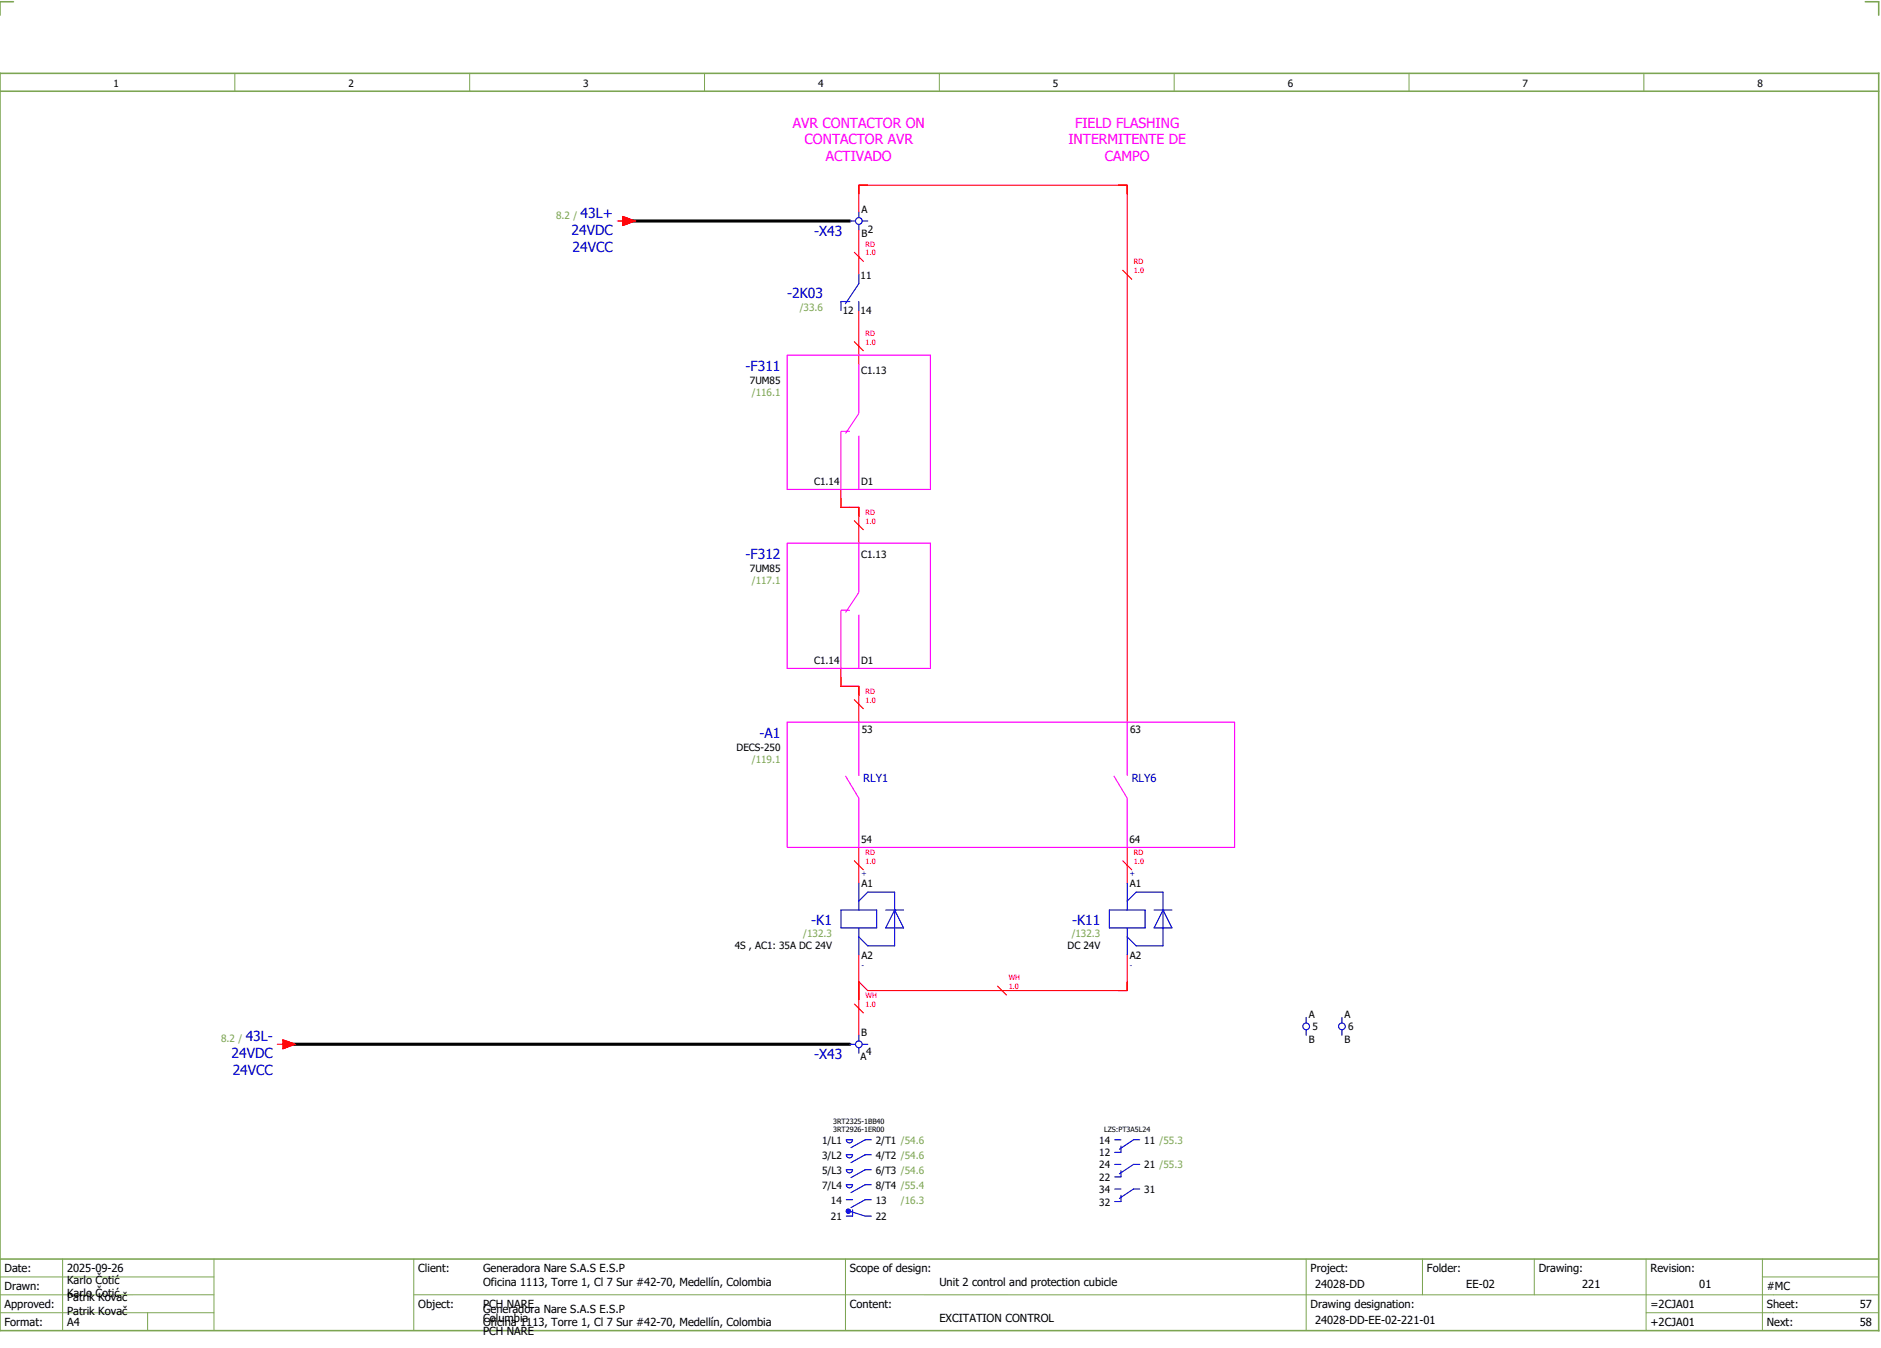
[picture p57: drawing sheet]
<svg xmlns="http://www.w3.org/2000/svg" width="421mm" height="301mm" viewBox="0 0 421 301" stroke-linecap="round" stroke-linejoin="round" font-family="sans-serif">
<defs><g id="words">
<g font-size="3.1" fill="#f0f">
<text x="177.3" y="28.5">AVR CONTACTOR ON</text>
<text x="240.4" y="28.5">FIELD FLASHING</text>
<text x="179.9" y="32.3">CONTACTOR AVR</text>
<text x="238.9" y="32.3">INTERMITENTE DE</text>
<text x="184.6" y="36">ACTIVADO</text>
<text x="247" y="36">CAMPO</text>
</g>
<g font-size="3.1" fill="#00f">
<text x="127.8" y="52.5">24VDC</text>
<text x="129.8" y="48.8">43L+</text>
<text x="182" y="52.7">-X43</text>
<text x="128" y="56.3">24VCC</text>
<text x="176" y="66.6">-2K03</text>
<text x="166.7" y="83">-F311</text>
<text x="166.7" y="125">-F312</text>
<text x="169.8" y="165">-A1</text>
<text x="181.4" y="206.6">-K1</text>
<text x="239.7" y="206.6">-K11</text>
<text x="54.9" y="232.8">43L-</text>
<text x="51.8" y="236.5">24VDC</text>
<text x="182" y="236.7">-X43</text>
<text x="52" y="240.3">24VCC</text>
</g>
<g font-size="2.5" fill="#00f">
<text x="193" y="174.9">RLY1</text>
<text x="253" y="174.9">RLY6</text>
</g>
<g font-size="2.5">
<text x="1" y="284.4">Date:</text>
<text x="15" y="286.9">Karlo Čotić</text>
<text x="15" y="284.4">2025-09-26</text>
<text x="93.5" y="284.4">Client:</text>
<text x="108" y="284.4">Generadora Nare S.A.S E.S.P</text>
<text x="108" y="287.4">Oficina 1113, Torre 1, Cl 7 Sur #42-70, Medellín, Colombia</text>
<text x="190" y="284.4">Scope of design:</text>
<text x="210" y="287.4">Unit 2 control and protection cubicle</text>
<text x="293" y="284.4">Project:</text>
<text x="294" y="287.9">24028-DD</text>
<text x="319" y="284.4">Folder:</text>
<text x="327.8" y="287.9">EE-02</text>
<text x="344" y="284.4">Drawing:</text>
<text x="353.7" y="287.9">221</text>
<text x="369" y="284.4">Revision:</text>
<text x="379.9" y="287.9">01</text>
<text x="1" y="288.4">Drawn:</text>
<text x="1" y="292.4">Approved:</text>
<text x="15" y="289.9">Karlo Čotić</text>
<text x="15" y="290.9">Patrik Kovač</text>
<text x="15" y="293.9">Patrik Kovač</text>
<text x="93.5" y="292.4">Object:</text>
<text x="108" y="293.4">Generadora Nare S.A.S E.S.P</text>
<text x="108" y="292.4">PCH NARE</text>
<text x="190" y="292.4">Content:</text>
<text x="293" y="292.4">Drawing designation:</text>
<text x="369" y="292.4">=2CJA01</text>
<text x="395" y="292.4">Sheet:</text>
<text x="395" y="288.4">#MC</text>
<text x="415.8" y="292.4">57</text>
<text x="1" y="296.4">Format:</text>
<text x="15" y="296.4">A4</text>
<text x="108" y="296.4">Oficina 1113, Torre 1, Cl 7 Sur #42-70, Medellín, Colombia</text>
<text x="108" y="295.4">Columbia</text>
<text x="108" y="298.4">PCH NARE</text>
<text x="210" y="295.4">EXCITATION CONTROL</text>
<text x="294" y="295.9">24028-DD-EE-02-221-01</text>
<text x="369" y="296.4">+2CJA01</text>
<text x="395" y="296.4">Next:</text>
<text x="415.8" y="296.4">58</text>
</g>
<g font-size="2.2">
<text x="25.4" y="19.4">1</text>
<text x="77.9" y="19.4">2</text>
<text x="130.4" y="19.4">3</text>
<text x="182.9" y="19.4">4</text>
<text x="235.4" y="19.4">5</text>
<text x="287.9" y="19.4">6</text>
<text x="340.4" y="19.4">7</text>
<text x="392.9" y="19.4">8</text>
<text x="192.6" y="47.5">A</text>
<text x="192.6" y="53">B</text>
<text x="194" y="52">2</text>
<text x="192.4" y="62.3">11</text>
<text x="188.4" y="70.2">12</text>
<text x="192.4" y="70.2">14</text>
<text x="192.5" y="83.6">C1.13</text>
<text x="167.6" y="85.9">7UM85</text>
<text x="182" y="108.4">C1.14</text>
<text x="192.5" y="108.4">D1</text>
<text x="192.5" y="124.6">C1.13</text>
<text x="167.6" y="127.9">7UM85</text>
<text x="182" y="148.4">C1.14</text>
<text x="192.5" y="148.4">D1</text>
<text x="164.7" y="167.9">DECS-250</text>
<text x="192.7" y="163.8">53</text>
<text x="252.7" y="163.8">63</text>
<text x="192.5" y="188.4">54</text>
<text x="252.5" y="188.4">64</text>
<text x="192.6" y="198.3">A1</text>
<text x="252.6" y="198.3">A1</text>
<text x="164.2" y="212.2">4S , AC1: 35A DC 24V</text>
<text x="192.6" y="214.2">A2</text>
<text x="238.7" y="212.2">DC 24V</text>
<text x="252.6" y="214.2">A2</text>
<text x="292.6" y="227.5">A</text>
<text x="300.6" y="227.5">A</text>
<text x="192.5" y="231.5">B</text>
<text x="292.6" y="233">B</text>
<text x="293.4" y="230.3">5</text>
<text x="300.6" y="233">B</text>
<text x="301.4" y="230.3">6</text>
<text x="192.4" y="236.9">A</text>
<text x="193.6" y="235.7">4</text>
<text x="183.8" y="255.6">1/L1</text>
<text x="195.8" y="255.6">2/T1 /54.6</text>
<text x="245.8" y="255.6">14</text>
<text x="255.8" y="255.6">11 /55.3</text>
<text x="183.8" y="259">3/L2</text>
<text x="183.8" y="262.3">5/L3</text>
<text x="195.8" y="259">4/T2 /54.6</text>
<text x="195.8" y="262.3">6/T3 /54.6</text>
<text x="245.8" y="258.4">12</text>
<text x="245.8" y="263.9">22</text>
<text x="245.8" y="261.1">24</text>
<text x="255.8" y="261.1">21 /55.3</text>
<text x="183.8" y="265.7">7/L4</text>
<text x="185.8" y="269">14</text>
<text x="195.8" y="265.7">8/T4 /55.4</text>
<text x="195.8" y="269">13</text>
<text x="245.8" y="269.4">32</text>
<text x="245.8" y="266.6">34</text>
<text x="255.8" y="266.6">31</text>
<text x="185.8" y="272.7">21</text>
<text x="195.8" y="272.7">22</text>
</g>
<g font-size="2.2" fill="#7ca552">
<text x="124.3" y="48.9">8.2 /</text>
<text x="178.8" y="69.5">/33.6</text>
<text x="168.1" y="88.6">/116.1</text>
<text x="168.1" y="130.6">/117.1</text>
<text x="168.1" y="170.6">/119.1</text>
<text x="179.6" y="209.5">/132.3</text>
<text x="239.6" y="209.5">/132.3</text>
<text x="49.4" y="232.9">8.2 /</text>
<text x="201.4" y="269">/16.3</text>
</g>
<g font-size="1.6" fill="#f00">
<text x="193.5" y="57.1">1.0</text>
<text x="193.5" y="55.1">RD</text>
<text x="253.5" y="59.1">RD</text>
<text x="253.5" y="61.1">1.0</text>
<text x="193.5" y="77.1">1.0</text>
<text x="193.5" y="75.1">RD</text>
<text x="193.5" y="117.1">1.0</text>
<text x="193.5" y="115.1">RD</text>
<text x="193.5" y="155.1">RD</text>
<text x="193.5" y="157.1">1.0</text>
<text x="193.5" y="191.1">RD</text>
<text x="253.5" y="191.1">RD</text>
<text x="193.5" y="193.1">1.0</text>
<text x="253.5" y="193.1">1.0</text>
<text x="225.5" y="221.1">1.0</text>
<text x="225.5" y="219.1">WH</text>
<text x="193.5" y="225.1">1.0</text>
<text x="193.5" y="223.1">WH</text>
</g>
<g font-size="1.6" fill="#00f">
<text x="192.6" y="195.8">+</text>
<text x="252.6" y="195.8">+</text>
<text x="192.6" y="216.3">-</text>
<text x="252.6" y="216.3">-</text>
</g>
<g font-size="1.6">
<text x="186.3" y="251.1">3RT2325-1BB40</text>
<text x="186.3" y="253.1">3RT2926-1ER00</text>
<text x="246.8" y="253.1">LZS:PT3A5L24</text>
</g>
</g></defs>
<path d="M0 16.4h420v281h-420zM3 .4h-3v3M417 .4h3v3M0 20.4h420M0 281.4h420" fill="none" stroke="#7ca552" stroke-width=".35"/>
<g fill="none" stroke="#7ca552" stroke-width=".22">
<path d="M52.5 16.4v4M105 16.4v4M157.5 16.4v4M210 16.4v4M262.5 16.4v4M315 16.4v4M367.5 16.4v4M0 285.4h47.8M0 293.4h47.8M14 281.4v16M33 293.4v4M47.8 281.4v16"/>
<path d="M47.8 289.4h-47.8M92.5 281.4v16M92.5 289.4h327.5M189 281.4v16M292 281.4v15.8M318 281.4v8M343 281.4v8M368 281.4v15.8M368 293.4h52M394 285.4h26M394 281.4v15.8"/>
</g>
<path d="M192 47.4v-6h60v120M192 51.4v10M192 69.4v12M188 109.4v4h4v8M188 149.4v4h4v8M192 189.4v8M252 189.4v8M192 213.4v18M252 213.4v8h-58l-2-2" fill="none" stroke="#f00" stroke-width=".25"/>
<path d="M140 49.4h50M64 233.4h126" fill="none" stroke="#000" stroke-width=".7"/>
<g fill="none" stroke="#00f" stroke-width=".25">
<path d="M192 197.4v6M188 203.4h8v4h-8zM192 207.4v6M192 201.4l2-2h6v12h-6l-2-2M198 203.4h4M200 203.4h.1M200 203.4l2 4h-4zM189.2 254.7h1.4a.7 .7 0 0 1-.7 .7 .7 .7 0 0 1-.7-.7zM189.2 258.1h1.4a.7 .7 0 0 1-.7 .7 .7 .7 0 0 1-.7-.7zM194.8 254.7h-1.4l-3.1 1.8M194.8 258.1h-1.4l-3.1 1.7M189.2 261.4h1.4a.7 .7 0 0 1-.7 .7 .7 .7 0 0 1-.7-.7z"/>
<path d="M189.2 264.8h1.4a.7 .7 0 0 1-.7 .7 .7 .7 0 0 1-.7-.7zM189.2 268.1h1.4M190.3 270.8l3.1 1h1.4M190.6 270.4v1.4h-1.4M194.8 261.4h-1.4l-3.1 1.8M194.8 264.8h-1.4l-3.1 1.7M194.8 268.1h-1.4l-3.1 1.8"/>
</g>
<circle cx="189.7" cy="270.7" r=".62" fill="#00f"/>
<g fill="none" stroke="#00f" stroke-width=".25">
<path d="M190 49.4h1.2M192 47.4v1.2M192 50.1v1.3M192.8 49.4h1.2M190 67.4h-2v2M192 67.4v2M192 61.4v2l-3 4.5M252 197.4v6M248 203.4h8v4h-8zM252 207.4v6M252 201.4l2-2h6v12h-6l-2-2M258 203.4h4"/>
<path d="M260 203.4h.1M260 203.4l2 4h-4zM190 233.4h1.2M192 231.4v1.2M192 234.1v1.3M192.8 233.4h1.2M292 227.4v1.2M292 230.1v1.3M300 227.4v1.2M300 230.1v1.3M249.2 254.7h1.4M250.6 256.1v1.4h-1.4"/>
<path d="M254.8 254.7h-1.4l-3.1 2.1M249.2 260.2h1.4M249.2 265.7h1.4M250.6 261.6v1.4h-1.4M250.6 267.1v1.4h-1.4M254.8 260.2h-1.4l-3.1 2.1M254.8 265.7h-1.4l-3.1 2.1"/>
<circle cx="192" cy="49.4" r=".75"/>
<circle cx="192" cy="233.4" r=".75"/>
<circle cx="292" cy="229.4" r=".75"/>
<circle cx="300" cy="229.4" r=".75"/>
</g>
<g fill="none" stroke="#f0f" stroke-width=".25">
<path d="M176 79.4h32v30h-32zM190 96.4h-2v13M192 81.4v11l-3 4.5M192 97.4v12M176 121.4h32v28h-32zM190 136.4h-2v13M192 121.4v11l-3 4.5M192 137.4v12M176 161.4h100v28h-100zM189 173.4l3 5v11M192 161.4v12M249 173.4l3 5v11"/>
<path d="M252 161.4v12"/>
</g>
<g fill="none" stroke="#f00" stroke-width=".25">
<path d="M138 49.4h1.2M139.2 48.4l2.8 1-2.8 1zM191 56.4l2 2M191 76.4l2 2M251 60.4l2 2M191 116.4l2 2M191 156.4l2 2M191 192.4l2 2M251 192.4l2 2M62 233.4h1.2M63.2 232.4l2.8 1-2.8 1zM191 224.4l2 2"/>
<path d="M223 220.4l2 2"/>
</g>
<g fill="#f00" stroke="#f00" stroke-width=".22">
<path d="M139.2 48.4l2.8 1-2.8 1z"/>
<path d="M63.2 232.4l2.8 1-2.8 1z"/>
</g>
<use href="#words"/>
</svg>
